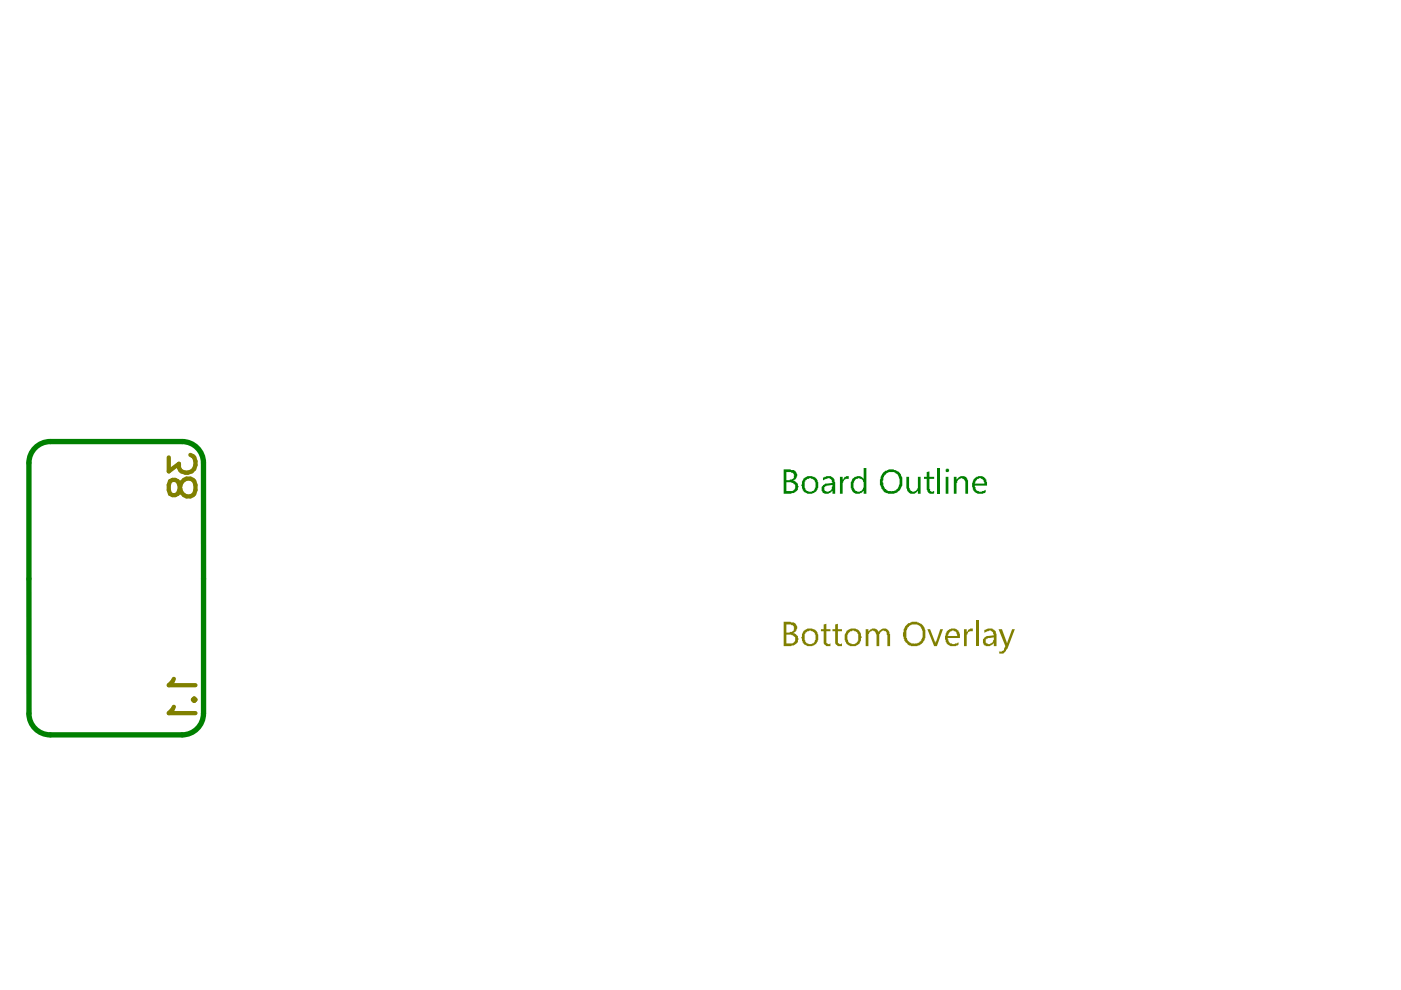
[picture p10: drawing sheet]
<svg xmlns="http://www.w3.org/2000/svg" width="297mm" height="210mm" viewBox="0 0 297 210" stroke-linecap="round" stroke-linejoin="round" font-family="sans-serif">
<path d="M6.1 98.1v53.2M10.7 93.6h27.9M43.1 98.1l.1 53.2M10.7 155.8h27.9" fill="none" stroke="#008000" stroke-width="1.1"/>
<g fill="#008000">
<path d="M178.1 101.1h.6v.7l.4-.7 .9-.1v.7v-.2h-.8l-.4 .5-.1 .4v2.3h-.6z"/>
<path d="M192.2 101.1h.5v2.3l.2 .1a.71 .71 0 0 0 .5 .7 .71 .71 0 0 0 .8-.2l.4-.5v-2.4h.6v3.6h-.6v-.6h-.1a1.15 1.15 0 0 1-1.3 .6 1.15 1.15 0 0 1-.9-1l-.1-.2z"/>
<path d="M196.5 100.1l.6-.2v1.2h1v.4h-1v2.2h.1a.44 .44 0 0 0 .2 .5 .44 .44 0 0 0 .5-.1h.2l-.2 .6h-.8l-.5-.4-.1-.5v-2.3h-.6v-.4h.6z"/>
<path d="M198.8 99.2h.6v5.5h-.6z"/>
<path d="M202.2 101.1h.6v.6a1.46 1.46 0 0 1 1.7-.7v.1a.55 .55 0 0 1 .6 .7h.1v2.9h-.5v-2.2a.97 .97 0 0 0-1-1.1v.1h-.3l-.5 .5v.4h-.1v2.3h-.6z"/>
<path d="M166.7 100.1v1.7h.7v-.1a.75 .75 0 0 0 .9-.5 .75 .75 0 0 0-.4-1l-.2-.1zM166.7 102.2v1.9h1.3l.2-.1a.85 .85 0 0 0 .4-.9 .85 .85 0 0 0-.7-.7l-.2-.2zM166.2 99.5h1.4l.1 .2a1.13 1.13 0 0 1 1.2 .6 1.13 1.13 0 0 1-.3 1.4l-.4 .3 .5 .1a1.46 1.46 0 0 1 .2 2l-.3 .3-.9 .3h-1.5z"/>
<path d="M170.8 101.8v.2a2.15 2.15 0 0 0 .2 2.1l.5 .2h.5l.2-.2a.55 .55 0 0 0 .6-.7h.1v-.3a1.43 1.43 0 0 0-1.1-1.7zM170.3 101.5a2.12 2.12 0 0 1 2.6-.3 2.5 2.5 0 0 1 .2 3.1h-.2a1.81 1.81 0 0 1-2.2 .1 1.81 1.81 0 0 1-.7-2.2z"/>
<path d="M174.8 103.3a.58 .58 0 0 0 .4 .8l.2 .2a1 1 0 0 0 1-.9l.1-.6-1.3 .2v.1zM174.5 101.2h.1a1.48 1.48 0 0 1 2.3 .6l.2 .4v2.5h-.6v-.6l-.3 .2a1.11 1.11 0 0 1-1.1 .4 1.11 1.11 0 0 1-.9-.9 1.02 1.02 0 0 1 .7-1.1v-.2l1.6-.1-.1-.2a.67 .67 0 0 0-.3-.7 .67 .67 0 0 0-.7 0l-.9 .3z"/>
<path d="M180.7 101.5h.1a1.43 1.43 0 0 1 2.3 0v-2.3h.6v5.5h-.6v-.7a1.39 1.39 0 0 1-1.4 .7 1.39 1.39 0 0 1-1.2-1.2h-.1v-1.3l.3-.4zM181.1 102a2.15 2.15 0 0 0 .3 2.1h.3a.76 .76 0 0 0 1.1-.3l.2-.4h.1v-1.2a1.07 1.07 0 0 0-1.7-.5z"/>
<path d="M187.6 100.7l-.3 .7a2.27 2.27 0 0 0 .8 2.6l.2 .1a2.61 2.61 0 0 0 2-.4 3.1 3.1 0 0 0 0-3.2h-.1a1.97 1.97 0 0 0-2.3-.1zM187.3 100.1h.1a2.44 2.44 0 0 1 2.9-.1 2.44 2.44 0 0 1 1 2.7v.1a2.45 2.45 0 0 1-4 1.3 2.67 2.67 0 0 1-.6-2.6 1.64 1.64 0 0 1 .6-1.3z"/>
<path d="M200.5 99.5a.4 .4 0 0 1 .5-.1 .4 .4 0 0 1 .2 .4 .39 .39 0 0 1-.5 .3 .39 .39 0 0 1-.2-.6zM200.5 101.1h.6v3.6h-.6z"/>
<path d="M206.8 102l-.1 .5h2v-.3a.98 .98 0 0 0-1.6-.5zM206.4 101.7a1.58 1.58 0 0 1 2.7 .1l.2 1.2h-2.6v.3h.1a.62 .62 0 0 0 .1 .6 .62 .62 0 0 0 .6 .2v.2h.6l.9-.5v.6a1.82 1.82 0 0 1-2 .1 1.82 1.82 0 0 1-.9-1.8z"/>
</g>
<path d="M10.7 93.6a4.5 4.5 0 0 0-4.6 4.5M38.6 93.6a4.5 4.5 0 0 1 4.5 4.5M6.1 151.3a4.5 4.5 0 0 0 4.6 4.5M43.1 151.3a4.5 4.5 0 0 1-4.5 4.5" fill="none" stroke="#008000" stroke-width="1.1"/>
<path d="M36.9 143.9l-.3 .6-.8 .8h5.6M36.9 149.9l-.3 .5-.8 .8h5.6M40.9 148.4l.3-.3 .2 .3-.2 .2z" fill="none" stroke="#808000" stroke-width=".91"/>
<g fill="#808000">
<path d="M174.6 132.4l.6-.1v1.1h.9v.4h-.9v2a.58 .58 0 0 0 .7 .8l.2-.2v.6h-.3a.97 .97 0 0 1-1.2-.9v-2.3h-.5v-.4h.5z"/>
<path d="M177.1 132.4l.6-.1v1.1h.8v.4h-.8v2a.58 .58 0 0 0 .7 .8l.1-.2v.6h-.3a.97 .97 0 0 1-1.1-.9v-2.3h-.6v-.4h.6z"/>
<path d="M183.5 133.4h.6v.6a1.29 1.29 0 0 1 1.7-.6l.5 .6a1.23 1.23 0 0 1 1.2-.7 1.23 1.23 0 0 1 1.1 .8v.3h.1v2.6h-.6v-2.3l-.1-.1a.74 .74 0 0 0-.7-.9l-.5 .1-.2 .3v.3h-.2v2.6h-.6v-2.3a.88 .88 0 0 0-.4-.8 .88 .88 0 0 0-1 .1l-.1 .4h-.2v2.6h-.6z"/>
<path d="M196.6 133.4h.6l1.1 3v-.4h.2l.9-2.6h.5l-1.3 3.6h-.5z"/>
<path d="M204.4 133.4h.6v.7l.4-.7 .9-.1v.7v-.2h-.8v.2h-.3v.3l-.2 .3v2.4h-.6z"/>
<path d="M207 131.5h.5v5.5h-.5z"/>
<path d="M211.7 133.4h.7l1 3 1.2-3h.6l-1.6 4.2-.3 .3a1.03 1.03 0 0 1-1.4 .7v-.6v.1l.8-.1 .5-1z"/>
<path d="M166.7 132.4v1.7h.7v-.1a.75 .75 0 0 0 .9-.5 .75 .75 0 0 0-.4-1l-.2-.1zM166.7 134.6v1.8h1.3l.2-.1a.85 .85 0 0 0 .4-.9 .85 .85 0 0 0-.7-.7l-.2-.1zM166.2 131.8h1.4l.1 .2a1.13 1.13 0 0 1 1.2 .6 1.13 1.13 0 0 1-.3 1.4l-.4 .3 .5 .1a1.46 1.46 0 0 1 .2 2l-.3 .3-.9 .3h-1.5z"/>
<path d="M170.8 134.1v.2a2.15 2.15 0 0 0 .2 2.1l.5 .2h.5l.2-.2a.55 .55 0 0 0 .6-.7h.1v-.3a1.43 1.43 0 0 0-1.1-1.7zM170.3 133.8a2.12 2.12 0 0 1 2.6-.2 2.5 2.5 0 0 1 .2 3h-.2a1.81 1.81 0 0 1-2.2 .1 1.81 1.81 0 0 1-.7-2.1z"/>
<path d="M179.8 134.3v.1a1.67 1.67 0 0 0 .4 2h.3v.2h.7v-.2a.51 .51 0 0 0 .6-.6h.2v-1.2a1.32 1.32 0 0 0-1.8-.8zM179.5 133.7h.2a1.92 1.92 0 0 1 2.6 .1l.1 .5h.1v.4a1.8 1.8 0 0 1-1.8 2.3l-.6-.1a1.65 1.65 0 0 1-1-1.8v-.5z"/>
<path d="M192.5 133l-.3 .8a2.21 2.21 0 0 0 1.1 2.6l.6 .2v-.2l1-.1a2.82 2.82 0 0 0 .1-3.6 2.45 2.45 0 0 0-2.3 0zM191.9 132.8a2.46 2.46 0 0 1 4.1 .3v.2a2.69 2.69 0 0 1-.8 3.3v.1a3.4 3.4 0 0 1-2.7 0 3.3 3.3 0 0 1-1.1-2.6z"/>
<path d="M201.2 134.1l-.3 .7h2a1.12 1.12 0 0 0-.5-1l-.6-.1v.1h-.3zM200.6 134a1.62 1.62 0 0 1 2.6-.2l.3 .6v.9h-2.6v.3h.2a.98 .98 0 0 0 1 1l.8-.2 .3-.3v.6a1.82 1.82 0 0 1-2 .1 1.82 1.82 0 0 1-.8-1.8z"/>
<path d="M209 135.6a.58 .58 0 0 0 .4 .8l.2 .2a1 1 0 0 0 1-.9h.1v-.6l-1.3 .2v.1zM208.7 133.6h.1a1.79 1.79 0 0 1 2.2 .1l.3 .7v2.6h-.6v-.6l-.3 .2a1.11 1.11 0 0 1-1.1 .4 1.11 1.11 0 0 1-.9-.9 1.02 1.02 0 0 1 .7-1.1v-.2l1.6-.1-.1-.3a.74 .74 0 0 0-.9-.7l-1 .4z"/>
</g>
<path d="M40.4 96.4a2 2 0 0 1 1.1 2.1 2 2 0 0 1-1.7 1.7 1.53 1.53 0 0 1-1.9-1.9l-2.1 1.6v-2.9M36.1 102l-.3 .8v1.1l.3 .8a1.14 1.14 0 0 0 1.8-.5l.3-1.1a1.63 1.63 0 0 1 1.5-1.6 1.63 1.63 0 0 1 1.7 1.3v1.1a1.56 1.56 0 0 1-1.2 1.4 1.56 1.56 0 0 1-1.7-.9l-.6-1.8a1.14 1.14 0 0 0-1.8-.6z" fill="none" stroke="#808000" stroke-width=".91"/>
</svg>
